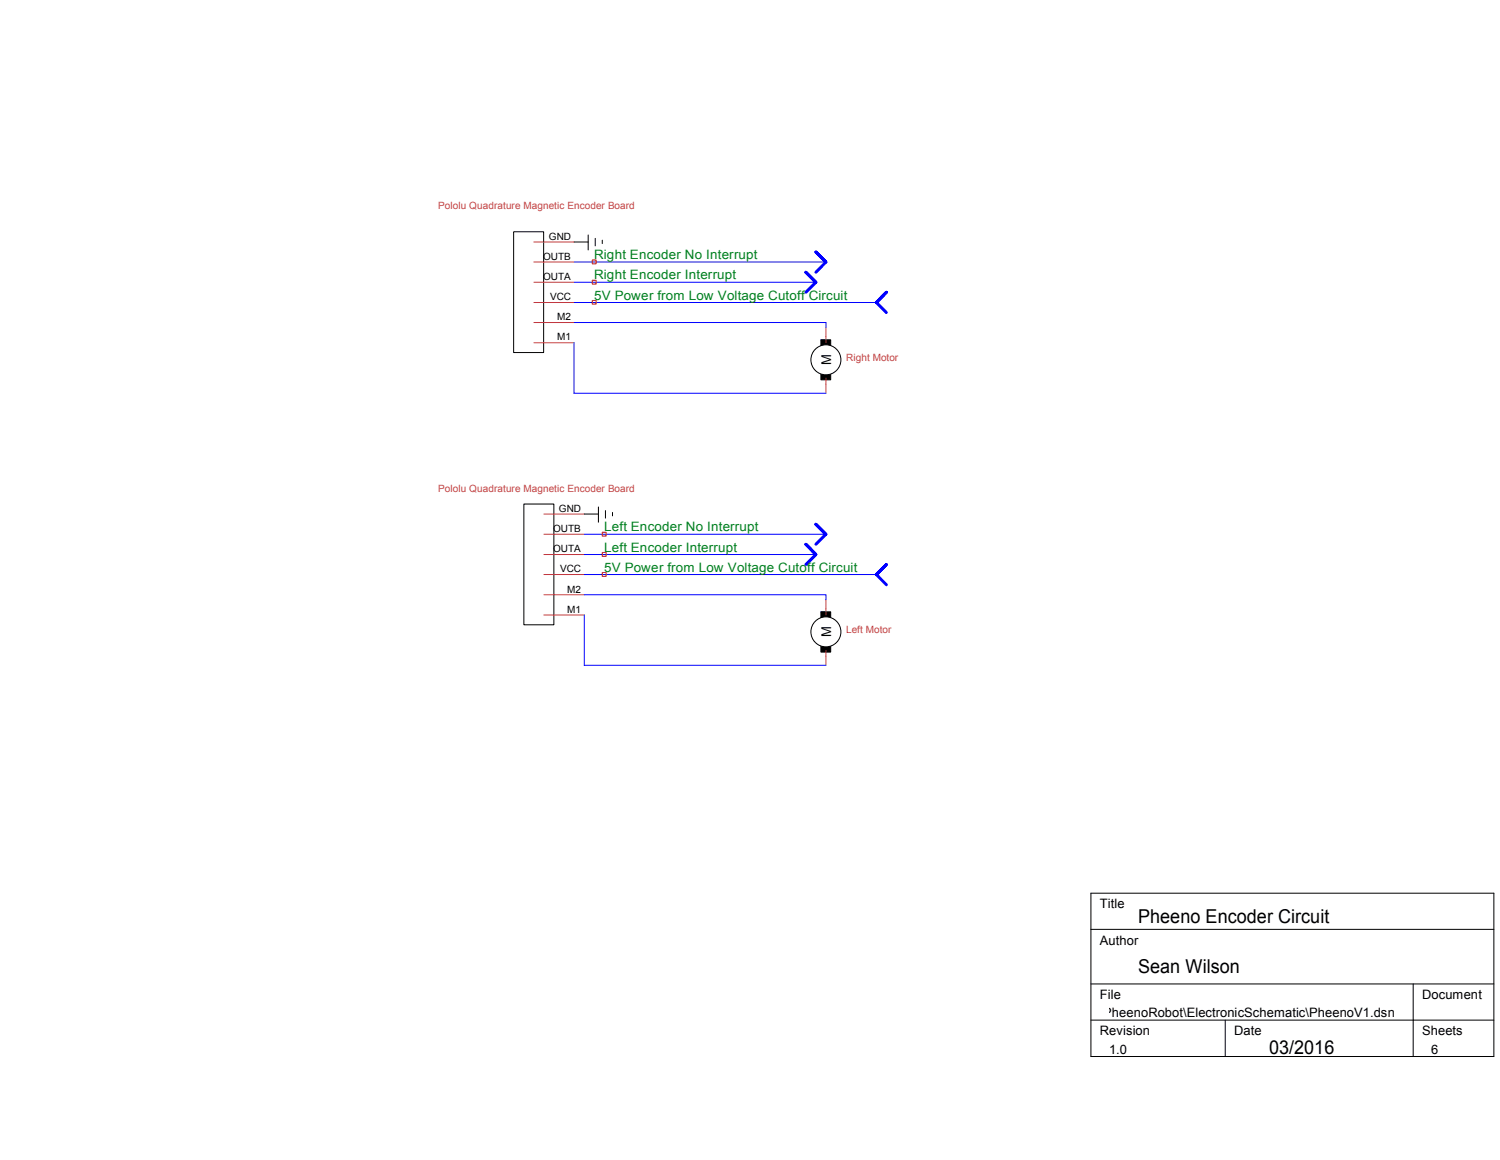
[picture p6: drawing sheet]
<svg xmlns="http://www.w3.org/2000/svg" width="279mm" height="216mm" viewBox="0 0 279 216" stroke-linecap="round" stroke-linejoin="round" font-family="sans-serif">
<defs><g id="words">
<g font-size="3.6">
<text x="212" y="171.8">Pheeno Encoder Circuit</text>
<text x="212" y="181.2">Sean Wilson</text>
<text x="236.4" y="196.2">03/2016</text>
</g>
<g font-size="2.5">
<text x="154.8" y="68" transform="rotate(-90 154.8 68)">M</text>
<text x="154.8" y="118.6" transform="rotate(-90 154.8 118.6)">M</text>
</g>
<g font-size="2.4" fill="#008020">
<text x="110.7" y="52">Right Encoder Interrupt</text>
<text x="110.7" y="48.2">Right Encoder No Interrupt</text>
<text x="110.7" y="55.8">5V Power from Low Voltage Cutoff Circuit</text>
<text x="112.6" y="98.9">Left Encoder No Interrupt</text>
<text x="112.6" y="102.7">Left Encoder Interrupt</text>
<text x="112.6" y="106.4">5V Power from Low Voltage Cutoff Circuit</text>
</g>
<g font-size="2.4">
<text x="204.9" y="169.1">Title</text>
<text x="204.9" y="175.8">Author</text>
<text x="204.9" y="185.9">File</text>
<text x="264.9" y="185.9">Document</text>
<text x="154.9" y="189.3">E:\SeanResearch\PheenoRobot\GitRepository\PheenoRobot\ElectronicSchematic\PheenoV1.dsn</text>
<text x="204.9" y="192.7">Revision</text>
<text x="206.6" y="196.1">1.0</text>
<text x="229.9" y="192.7">Date</text>
<text x="264.9" y="192.7">Sheets</text>
<text x="266.6" y="196.1">6</text>
</g>
<g font-size="1.9" fill="#c04040">
<text x="81.6" y="39">Pololu Quadrature Magnetic Encoder Board</text>
<text x="157.6" y="67.1">Right Motor</text>
<text x="81.6" y="91.5">Pololu Quadrature Magnetic Encoder Board</text>
<text x="157.6" y="117.8">Left Motor</text>
</g>
<g font-size="1.9">
<text x="102.2" y="44.6">GND</text>
<text x="101.2" y="48.3">OUTB</text>
<text x="101.2" y="52.1">OUTA</text>
<text x="102.5" y="55.9">VCC</text>
<text x="103.8" y="59.6">M2</text>
<text x="103.8" y="63.4">M1</text>
<text x="104.1" y="95.2">GND</text>
<text x="103" y="99">OUTB</text>
<text x="103" y="102.8">OUTA</text>
<text x="104.3" y="106.5">VCC</text>
<text x="105.6" y="110.3">M2</text>
<text x="105.6" y="114">M1</text>
</g>
</g></defs>
<path d="M152.9 63.2h.9" fill="none" stroke="#00f" stroke-width=".19"/>
<g fill="#000" stroke="#000" stroke-width=".19">
<path d="M152.9 68.9h1.8v1.8h-1.8z" fill-rule="evenodd"/>
<path d="M152.9 63.2h1.8v1.9h-1.8z" fill-rule="evenodd"/>
</g>
<path d="M153.8 61v2.8M153.8 70.4v2.8" fill="none" stroke="#c04040" stroke-width=".19"/>
<circle cx="153.8" cy="67" r="2.79" fill="#fff" stroke="#000" stroke-width=".19"/>
<path d="M152.9 113.9h.9" fill="none" stroke="#00f" stroke-width=".19"/>
<g fill="#000" stroke="#000" stroke-width=".19">
<path d="M152.9 119.5h1.8v1.9h-1.8z" fill-rule="evenodd"/>
<path d="M152.9 113.9h1.8v1.8h-1.8z" fill-rule="evenodd"/>
</g>
<path d="M153.8 111.6v2.9M153.8 121v2.8" fill="none" stroke="#c04040" stroke-width=".19"/>
<circle cx="153.8" cy="117.6" r="2.79" fill="#fff" stroke="#000" stroke-width=".19"/>
<g fill="none" stroke="#000" stroke-width=".19">
<path d="M95.7 43.1h5.6v22.5h-5.6zM106.9 45h2.7M109.6 43.7v2.8M110.9 44.4v1.4M112.2 44.7v.6M97.6 93.8h5.6v22.5h-5.6zM108.8 95.7h2.7M111.5 94.4v2.8M112.8 95v1.4M114.1 95.4v.6M203.2 166.2h75.1v30.4h-75.1zM203.2 173h75.1"/>
<path d="M203.2 183.1h75.1M203.2 189.9h75.1M228.2 189.9v6.7M263.2 183.1v13.5"/>
</g>
<path d="M99.4 45h7.5M99.4 48.8h7.5M99.4 52.5h7.5M99.4 56.3h7.5M99.4 60h7.5M99.4 63.8h7.5M101.3 95.7h7.5M101.3 99.4h7.5M101.3 103.2h7.5M101.3 106.9h7.5M101.3 110.7h7.5M101.3 114.5h7.5" fill="none" stroke="#c04040" stroke-width=".19"/>
<path d="M106.9 48.8h46.9M106.9 52.5h45.1M106.9 56.3h56.3M106.9 60h46.9v1M106.9 63.8v9.4h46.9M108.8 99.4h45M108.8 110.7h45v.9M108.8 114.5v9.3h45M108.8 103.2h43.2M108.8 106.9h54.4" fill="none" stroke="#00f" stroke-width=".19"/>
<path d="M110.3 52.2h.7v.7h-.7zM110.3 48.4h.7v.7h-.7zM110.3 55.9h.7v.7h-.7zM112.2 99.1h.7v.7h-.7zM112.2 102.8h.7v.7h-.7zM112.2 106.6h.7v.7h-.7z" fill="none" stroke="#f00" stroke-width=".19"/>
<path d="M152 52.5l-1.9-1.8 1.9 1.8-1.9 1.9M153.8 48.8l-1.8-1.9 1.8 1.9-1.8 1.9M163.2 56.3l1.9-1.9-1.9 1.9 1.9 1.9M153.8 99.4l-1.8-1.8 1.8 1.8-1.8 1.9M152 103.2l-1.9-1.9 1.9 1.9-1.9 1.9M163.2 106.9l1.9-1.8-1.9 1.8 1.9 1.9" fill="none" stroke="#00f" stroke-width=".55"/>
<use href="#words"/>
</svg>
